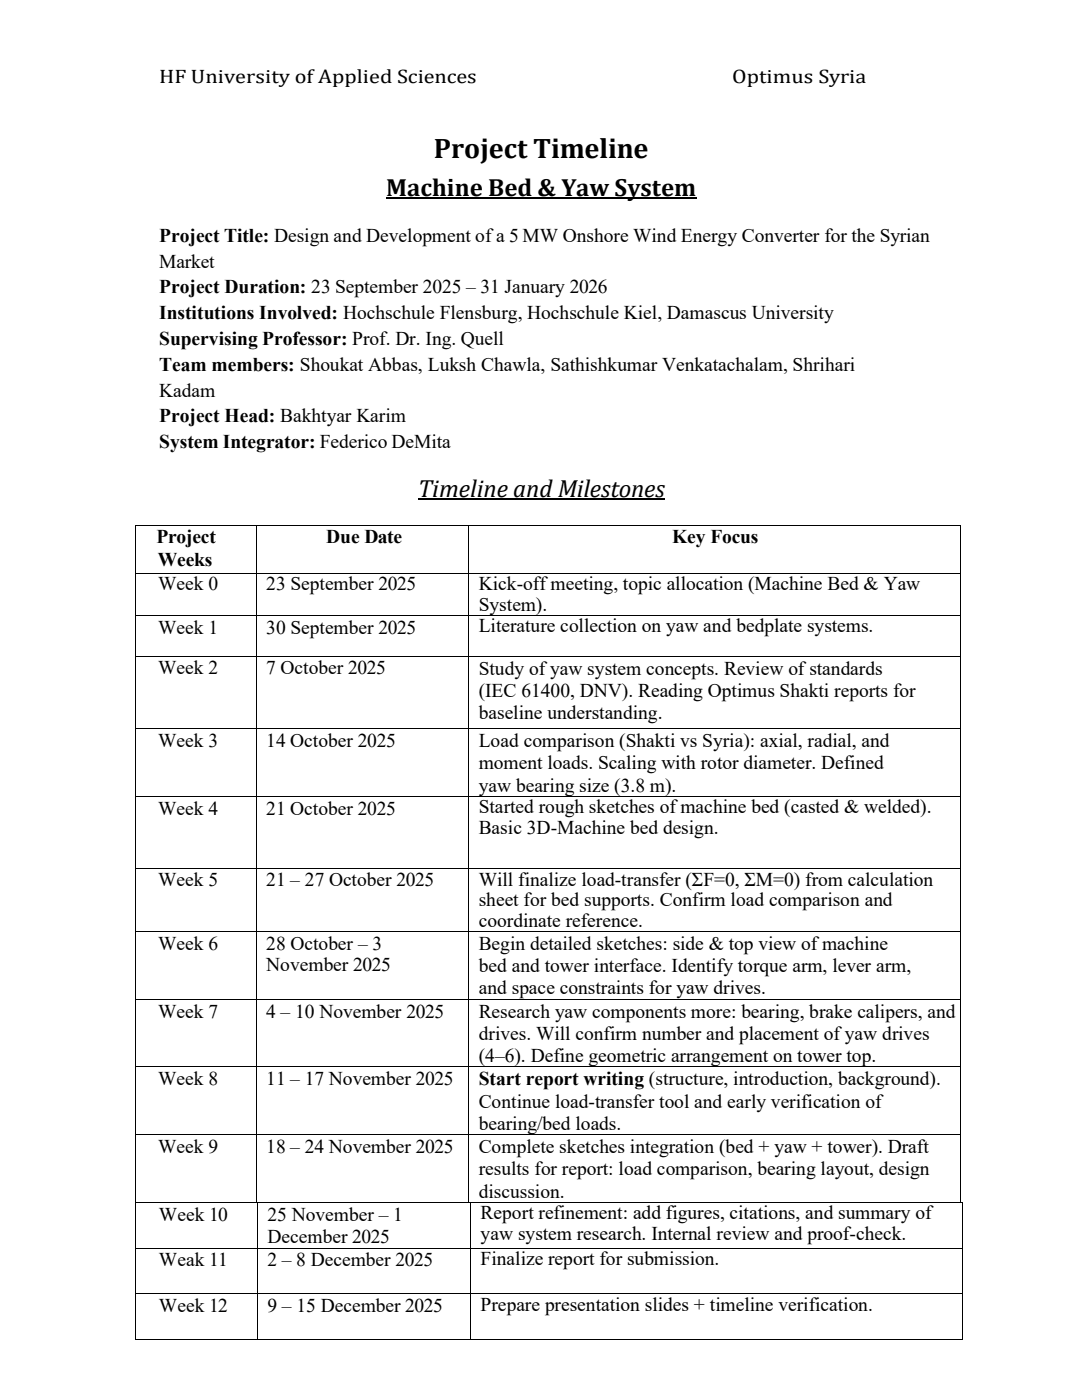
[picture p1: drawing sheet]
<svg xmlns="http://www.w3.org/2000/svg" width="216mm" height="279mm" viewBox="0 0 216 279" stroke-linecap="round" stroke-linejoin="round" font-family="sans-serif">
<defs><g id="words">
<text font-size="5.6" x="86.6" y="31.6">Project Timeline</text>
<g font-size="5">
<text x="77.1" y="39.2">Machine Bed &amp; Yaw System</text>
<text x="83.4" y="99.2">Timeline and Milestones</text>
</g>
<g font-size="3.9">
<text x="31.8" y="16.5">HF University of Applied Sciences</text>
<text x="146.1" y="16.5">Optimus Syria</text>
<text x="31.8" y="48.3">Project Title: Design and Development ofa 5 MW Onshore Wind Energy Converter for the Syrian</text>
<text x="31.8" y="53.4">Market</text>
<text x="31.8" y="58.6">Project Duration: 23 September 2025 – 31 January 2026</text>
<text x="31.8" y="63.8">Institutions Involved: Hochschule Flensburg, Hochschule Kiel, Damascus University</text>
<text x="31.8" y="68.9">Supervising Professor: Prof. Dr. Ing. Quell</text>
<text x="31.8" y="74">Team members: Shoukat Abbas, Luksh Chawla, Sathishkumar Venkatachalam, Shrihari</text>
<text x="31.8" y="79.2">Kadam</text>
<text x="31.8" y="84.3">Project Head: Bakhtyar Karim</text>
<text x="31.8" y="89.5">System Integrator: Federico DeMita</text>
<text x="31.2" y="108.4">Project</text>
<text x="31.5" y="112.9">Weeks</text>
<text x="65.1" y="108.4">Due Date</text>
<text x="134.1" y="108.4">Key Focus</text>
<text x="31.5" y="117.8">Week 0</text>
<text x="53.1" y="117.8">23 September 2025</text>
<text x="95.5" y="117.8">Kick-off meeting, topic allocation (Machine Bed &amp; Yaw</text>
<text x="95.5" y="121.9">System).</text>
<text x="31.5" y="126.6">Week 1</text>
<text x="53.1" y="126.6">30 September 2025</text>
<text x="95.5" y="126.2">Literature collection on yaw and bedplate systems.</text>
<text x="31.5" y="134.6">Week 2</text>
<text x="53.1" y="134.6">7 October 2025</text>
<text x="95.5" y="134.6">Study of yaw system concepts. Review of standards</text>
<text x="95.5" y="139.1">(IEC 61400, DNV). Reading Optimus Shakti reports for</text>
<text x="95.5" y="143.5">baseline understanding.</text>
<text x="31.5" y="149.1">Week 3</text>
<text x="53.1" y="149.1">14 October 2025</text>
<text x="95.5" y="149.1">Load comparison (Shakti vs Syria): axial, radial, and</text>
<text x="95.5" y="153.5">moment loads. Scaling with rotor diameter. Defined</text>
<text x="95.5" y="158">yaw bearing size (3.8 m).</text>
<text x="31.5" y="162.6">Week 4</text>
<text x="53.1" y="162.6">21 October 2025</text>
<text x="95.5" y="162.3">Started rough sketches of machine bed (casted &amp; welded).</text>
<text x="95.5" y="166.4">Basic 3D-Machine bed design.</text>
<text x="31.5" y="176.8">Week 5</text>
<text x="53.1" y="176.8">21 – 27 October 2025</text>
<text x="95.5" y="176.8">Will finalize load-transfer (ΣF=0, ΣM=0) from calculation</text>
<text x="95.5" y="180.9">sheet for bed supports. Confirm load comparison and</text>
<text x="95.5" y="185">coordinate reference.</text>
<text x="31.5" y="189.6">Week 6</text>
<text x="53.1" y="189.6">28 October – 3</text>
<text x="95.5" y="189.6">Begin detailed sketches: side &amp; top view of machine</text>
<text x="53.1" y="193.8">November 2025</text>
<text x="95.5" y="194">bed and tower interface. Identify torque arm, lever arm,</text>
<text x="31.5" y="203.1">Week 7</text>
<text x="53.1" y="203.1">4 – 10 November 2025</text>
<text x="95.5" y="198.5">and space constraints for yaw drives.</text>
<text x="95.5" y="203.1">Research yaw components more: bearing, brake calipers, and</text>
<text x="95.5" y="207.5">drives. Will confirm number and placement of yaw drives</text>
<text x="95.5" y="212">(4–6). Define geometric arrangement on tower top.</text>
<text x="31.5" y="216.6">Week 8</text>
<text x="53.1" y="216.6">11 – 17 November 2025</text>
<text x="95.5" y="216.6">Start report writing (structure, introduction, background).</text>
<text x="95.5" y="221.1">Continue load-transfer tool and early verification of</text>
<text x="95.5" y="225.5">bearing/bed loads.</text>
<text x="31.5" y="230.1">Week 9</text>
<text x="53.1" y="230.1">18 – 24 November 2025</text>
<text x="95.5" y="230.1">Complete sketches integration (bed + yaw + tower). Draft</text>
<text x="95.5" y="234.6">results for report: load comparison, bearing layout, design</text>
<text x="95.5" y="239">discussion.</text>
<text x="31.7" y="243.6">Week 10</text>
<text x="53.4" y="243.6">25 November – 1</text>
<text x="95.9" y="243.4">Report refinement: add figures, citations, and summary of</text>
<text x="53.4" y="248.1">December 2025</text>
<text x="95.9" y="247.5">yaw system research. Internal review and proof-check.</text>
<text x="31.7" y="252.7">Weak 11</text>
<text x="53.4" y="252.7">2 – 8 December 2025</text>
<text x="95.9" y="252.5">Finalize report for submission.</text>
<text x="31.7" y="261.8">Week 12</text>
<text x="53.4" y="261.8">9 – 15 December 2025</text>
<text x="95.9" y="261.6">Prepare presentation slides + timeline verification.</text>
</g>
</g></defs>
<path d="M77.1 39.6h61.8" fill="none" stroke="#000" stroke-width=".38"/>
<path d="M83.4 99.6h49.2" fill="none" stroke="#000" stroke-width=".3"/>
<g fill="#000">
<path d="M26.9 104.7h.2v.2h-.2z" fill-rule="evenodd"/>
<path d="M26.9 104.7h.2v.2h-.2z" fill-rule="evenodd"/>
<path d="M26.9 114.4h.2v.1h-.2z" fill-rule="evenodd"/>
<path d="M51.1 104.7h.1v.2h-.1z" fill-rule="evenodd"/>
<path d="M51.1 114.4h.1v.1h-.1z" fill-rule="evenodd"/>
<path d="M93.4 104.7h.2v.2h-.2z" fill-rule="evenodd"/>
<path d="M93.4 114.4h.2v.1h-.2z" fill-rule="evenodd"/>
<path d="M191.6 104.7h.2v.2h-.2z" fill-rule="evenodd"/>
<path d="M191.6 104.7h.2v.2h-.2z" fill-rule="evenodd"/>
<path d="M191.6 114.4h.2v.1h-.2z" fill-rule="evenodd"/>
<path d="M26.9 122.7h.2v.2h-.2z" fill-rule="evenodd"/>
<path d="M26.9 130.9h.2v.2h-.2z" fill-rule="evenodd"/>
<path d="M51.1 122.7h.1v.2h-.1z" fill-rule="evenodd"/>
<path d="M51.1 130.9h.1v.2h-.1z" fill-rule="evenodd"/>
<path d="M93.4 122.7h.2v.2h-.2z" fill-rule="evenodd"/>
<path d="M93.4 130.9h.2v.2h-.2z" fill-rule="evenodd"/>
<path d="M191.6 122.7h.2v.2h-.2z" fill-rule="evenodd"/>
<path d="M191.6 130.9h.2v.2h-.2z" fill-rule="evenodd"/>
<path d="M26.9 145.4h.2v.1h-.2z" fill-rule="evenodd"/>
<path d="M26.9 158.9h.2v.1h-.2z" fill-rule="evenodd"/>
<path d="M51.1 145.4h.1v.1h-.1z" fill-rule="evenodd"/>
<path d="M51.1 158.9h.1v.1h-.1z" fill-rule="evenodd"/>
<path d="M93.4 145.4h.2v.1h-.2z" fill-rule="evenodd"/>
<path d="M93.4 158.9h.2v.1h-.2z" fill-rule="evenodd"/>
<path d="M191.6 145.4h.2v.1h-.2z" fill-rule="evenodd"/>
<path d="M191.6 158.9h.2v.1h-.2z" fill-rule="evenodd"/>
<path d="M26.9 173.3h.2v.1h-.2z" fill-rule="evenodd"/>
<path d="M51.1 173.3h.1v.1h-.1z" fill-rule="evenodd"/>
<path d="M93.4 173.3h.2v.1h-.2z" fill-rule="evenodd"/>
<path d="M191.6 173.3h.2v.1h-.2z" fill-rule="evenodd"/>
<path d="M26.9 185.8h.2v.2h-.2z" fill-rule="evenodd"/>
<path d="M26.9 199.3h.2v.2h-.2z" fill-rule="evenodd"/>
<path d="M51.1 185.8h.1v.2h-.1z" fill-rule="evenodd"/>
<path d="M51.1 199.3h.1v.2h-.1z" fill-rule="evenodd"/>
<path d="M93.4 185.8h.2v.2h-.2z" fill-rule="evenodd"/>
<path d="M93.4 199.3h.2v.2h-.2z" fill-rule="evenodd"/>
<path d="M191.6 185.8h.2v.2h-.2z" fill-rule="evenodd"/>
<path d="M191.6 199.3h.2v.2h-.2z" fill-rule="evenodd"/>
<path d="M26.9 212.8h.2v.2h-.2z" fill-rule="evenodd"/>
<path d="M51.1 212.8h.1v.2h-.1z" fill-rule="evenodd"/>
<path d="M93.4 212.8h.2v.2h-.2z" fill-rule="evenodd"/>
<path d="M191.6 212.8h.2v.2h-.2z" fill-rule="evenodd"/>
<path d="M26.9 226.4h.2v.2h-.2z" fill-rule="evenodd"/>
<path d="M51.1 226.4h.1v.2h-.1z" fill-rule="evenodd"/>
<path d="M93.4 226.4h.2v.2h-.2z" fill-rule="evenodd"/>
<path d="M191.6 226.4h.2v.2h-.2z" fill-rule="evenodd"/>
<path d="M26.9 239.9h.2v.2h-.2z" fill-rule="evenodd"/>
<path d="M26.9 249h.2v.2h-.2z" fill-rule="evenodd"/>
<path d="M26.9 258.1h.2v.2h-.2z" fill-rule="evenodd"/>
<path d="M51.1 239.9h.1v.2h-.1z" fill-rule="evenodd"/>
<path d="M51.2 239.9l.1 .2z" fill-rule="evenodd"/>
<path d="M51.3 239.9h.2v.2h-.2z" fill-rule="evenodd"/>
<path d="M51.3 249h.2v.2h-.2z" fill-rule="evenodd"/>
<path d="M51.3 258.1h.2v.2h-.2z" fill-rule="evenodd"/>
<path d="M93.4 239.9h.2v.2h-.2z" fill-rule="evenodd"/>
<path d="M93.6 239.9h.2v.2h-.2z" fill-rule="evenodd"/>
<path d="M93.8 239.9h.2v.2h-.2z" fill-rule="evenodd"/>
<path d="M93.8 249h.2v.2h-.2z" fill-rule="evenodd"/>
<path d="M93.8 258.1h.2v.2h-.2z" fill-rule="evenodd"/>
<path d="M191.6 239.9h.2v.2h-.2z" fill-rule="evenodd"/>
<path d="M191.8 239.9h.1v.2h-.1z" fill-rule="evenodd"/>
<path d="M191.9 239.9h.2v.2h-.2z" fill-rule="evenodd"/>
<path d="M192.1 239.9h.1v.2h-.1z" fill-rule="evenodd"/>
<path d="M192.1 239.9h.1v.2h-.1z" fill-rule="evenodd"/>
<path d="M192.1 249h.1v.2h-.1z" fill-rule="evenodd"/>
<path d="M192.1 258.1h.1v.2h-.1z" fill-rule="evenodd"/>
<path d="M26.9 267.2h.2v.2h-.2z" fill-rule="evenodd"/>
<path d="M26.9 267.2h.2v.2h-.2z" fill-rule="evenodd"/>
<path d="M51.3 267.2h.2v.2h-.2z" fill-rule="evenodd"/>
<path d="M93.8 267.2h.2v.2h-.2z" fill-rule="evenodd"/>
<path d="M192.1 267.2h.1v.2h-.1z" fill-rule="evenodd"/>
<path d="M192.1 267.2h.1v.2h-.1z" fill-rule="evenodd"/>
</g>
<g fill="none" stroke="#000" stroke-width=".2">
<path d="M27 104.9v9.5M27 114.5v8.2M27.1 104.8h24M27.1 114.4h24M51.1 104.9v9.5M51.1 114.5v8.2M51.2 104.8h42.2M51.2 114.4h42.2M93.5 104.9v9.5M93.5 114.5v8.2M93.6 104.8h98M93.6 114.4h98"/>
<path d="M191.7 104.9v9.5M191.7 114.5v8.2M27 122.9v8M27 131.1v14.3M27.1 122.8h24M27.1 131h24M51.1 122.9v8M51.1 131.1v14.3M51.2 122.8h42.2M51.2 131h42.2M93.5 122.9v8M93.5 131.1v14.3"/>
<path d="M93.6 122.8h98M93.6 131h98M191.7 122.9v8M191.7 131.1v14.3M27 145.5v13.4M27 159v14.3M27.1 145.4h24M27.1 158.9h24M51.1 145.5v13.4M51.1 159v14.3M51.2 145.4h42.2M51.2 158.9h42.2"/>
<path d="M93.5 145.5v13.4M93.5 159v14.3M93.6 145.4h98M93.6 158.9h98M191.7 145.5v13.4M191.7 159v14.3M27 173.4v12.4M27.1 173.3h24M51.1 173.4v12.4M51.2 173.3h42.2M93.5 173.4v12.4M93.6 173.3h98"/>
<path d="M191.7 173.4v12.4M27 186v13.3M27 199.5v13.3M27.1 185.9h24M27.1 199.4h24M51.1 186v13.3M51.1 199.5v13.3M51.2 185.9h42.2M51.2 199.4h42.2M93.5 186v13.3M93.5 199.5v13.3M93.6 185.9h98"/>
<path d="M93.6 199.4h98M191.7 186v13.3M191.7 199.5v13.3M27 213v13.4M27.1 212.9h24M51.1 213v13.4M51.2 212.9h42.2M93.5 213v13.4M93.6 212.9h98M191.7 213v13.4M27 226.6v13.3M27.1 226.5h24"/>
<path d="M27.1 240h24M51.1 226.6v13.3M51.2 226.5h42.2M51.5 240h41.9M93.5 226.6v13.3M93.6 226.5h98M94 240h97.6M191.7 226.6v13.3M27 240.1v8.9M27 249.2v8.9M27 258.3v8.9M27.1 249.1h24.2"/>
<path d="M27.1 258.2h24.2M51.4 240.1v8.9M51.4 249.2v8.9M51.4 258.3v8.9M51.5 249.1h42.3M51.5 258.2h42.3M93.9 240.1v8.9M93.9 249.2v8.9M93.9 258.3v8.9M94 249.1h98.1M94 258.2h98.1M192.2 240.1v8.9"/>
<path d="M192.2 249.2v8.9M192.2 258.3v8.9M27.1 267.3h24.2M51.5 267.3h42.3M94 267.3h98.1"/>
</g>
<use href="#words"/>
</svg>
